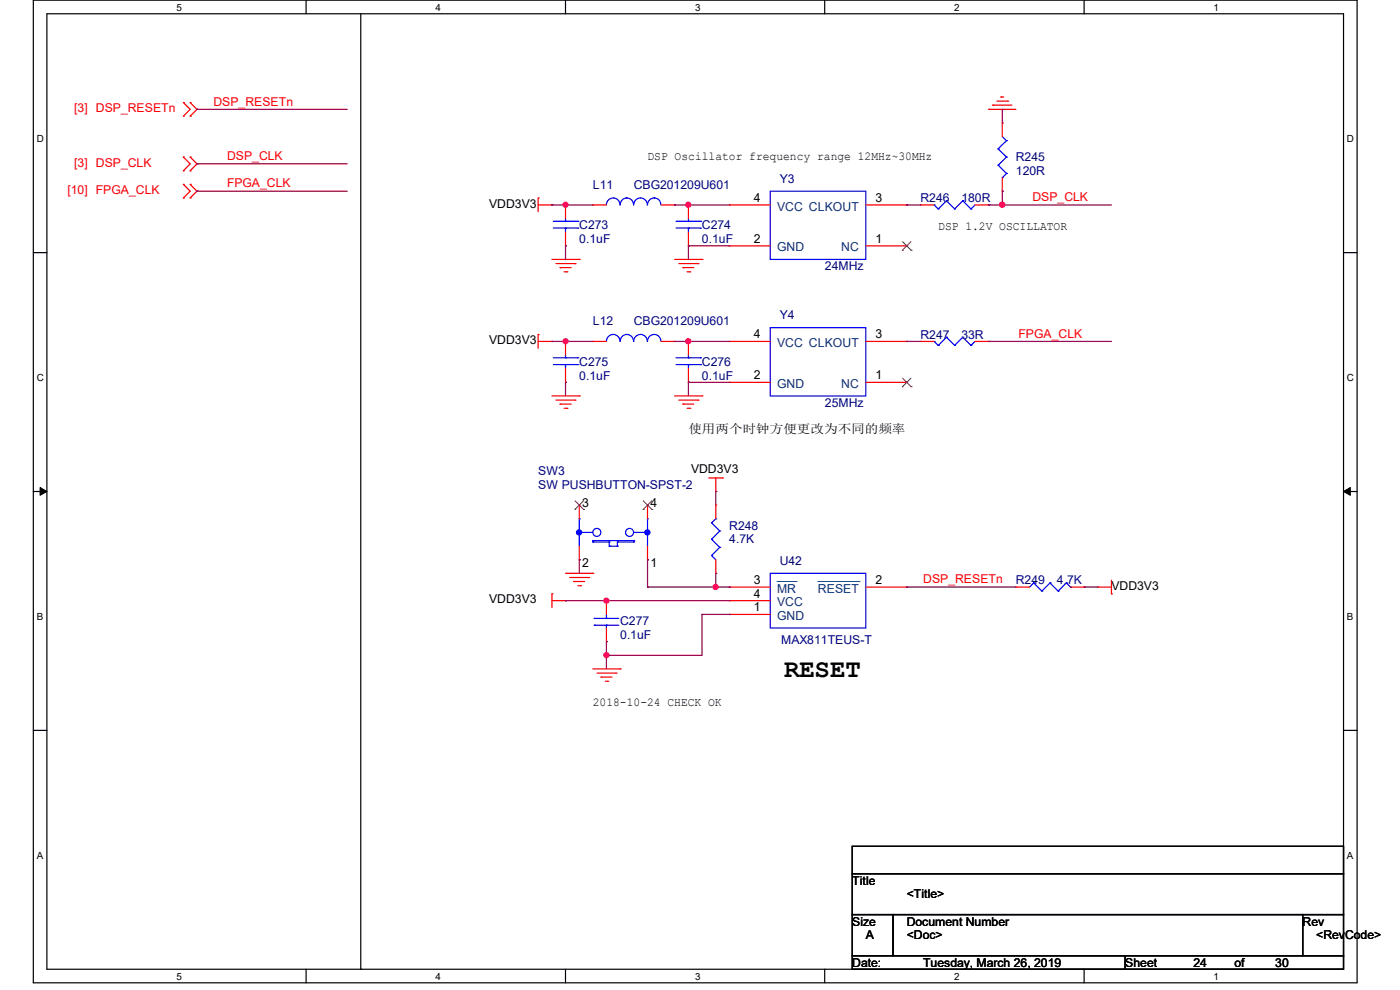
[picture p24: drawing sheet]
<svg xmlns="http://www.w3.org/2000/svg" width="297mm" height="210mm" viewBox="0 0 297 210" stroke-linecap="round" stroke-linejoin="round" font-family="sans-serif">
<defs><g id="words">
<text font-size="5.5" x="166.3" y="143.6">RESET</text>
<g font-size="2.6" fill="#f00">
<text x="15.7" y="23.8">[3] DSP_RESETn</text>
<text x="45.3" y="22.4">DSP_RESETn</text>
<text x="15.7" y="35.3">[3] DSP_CLK</text>
<text x="48.2" y="34">DSP_CLK</text>
<text x="14.3" y="41.1">[10] FPGA_CLK</text>
<text x="48.2" y="39.8">FPGA_CLK</text>
<text x="219" y="42.7">DSP_CLK</text>
<text x="216.1" y="71.6">FPGA_CLK</text>
<text x="195.9" y="123.7">DSP_RESETn</text>
</g>
<g font-size="2.6">
<text x="137.4" y="34">DSP Oscillator frequency range 12MHz~30MHz</text>
<text x="103.8" y="44.1">VDD3V3</text>
<text x="159.9" y="42.8">4</text>
<text x="185.7" y="42.8">3</text>
<text x="159.9" y="51.5">2</text>
<text x="185.7" y="51.5">1</text>
<text x="199.1" y="48.7">DSP 1.2V OSCILLATOR</text>
<text x="159.9" y="71.8">4</text>
<text x="185.7" y="71.8">3</text>
<text x="103.8" y="73">VDD3V3</text>
<text x="159.9" y="80.5">2</text>
<text x="185.7" y="80.5">1</text>
<text x="146" y="91.9">使用两个时钟方便更改为不同的频率</text>
<text x="146.6" y="100.2">VDD3V3</text>
<text x="123.5" y="107.5">3</text>
<text x="138" y="107.5">4</text>
<text x="123.5" y="120.3">2</text>
<text x="138" y="120.3">1</text>
<text x="159.9" y="123.9">3</text>
<text x="185.7" y="123.9">2</text>
<text x="235.8" y="125.1">VDD3V3</text>
<text x="103.8" y="128">VDD3V3</text>
<text x="159.9" y="126.8">4</text>
<text x="159.9" y="129.7">1</text>
<text x="125.8" y="149.8">2018-10-24 CHECK OK</text>
<text x="180.8" y="187.7">Title</text>
<text x="192.4" y="190.6">&lt;Title&gt;</text>
<text x="180.8" y="196.3">Size</text>
<text x="192.4" y="196.3">Document Number</text>
<text x="276.4" y="196.3">Rev</text>
<text x="183.7" y="199.3">A</text>
<text x="192.4" y="199.3">&lt;Doc&gt;</text>
<text x="279.2" y="199.3">&lt;RevCode&gt;</text>
<text x="180.8" y="205.1">Date:</text>
<text x="195.8" y="205.1">Tuesday, March 26, 2019</text>
<text x="238.7" y="205.1">Sheet</text>
<text x="253.2" y="205.1">24</text>
<text x="261.9" y="205.1">of</text>
<text x="270.5" y="205.1">30</text>
</g>
<g font-size="2.6" fill="#000080">
<text x="215.5" y="34.2">R245</text>
<text x="125.8" y="40">L11</text>
<text x="134.4" y="40">CBG201209U601</text>
<text x="165.4" y="38.8">Y3</text>
<text x="215.5" y="37.1">120R</text>
<text x="195.3" y="42.9">R246</text>
<text x="204" y="42.9">180R</text>
<text x="122.9" y="48.7">C273</text>
<text x="122.9" y="51.6">0.1uF</text>
<text x="148.9" y="48.7">C274</text>
<text x="148.9" y="51.6">0.1uF</text>
<text x="175" y="57.4">24MHz</text>
<text x="125.8" y="69">L12</text>
<text x="134.4" y="69">CBG201209U601</text>
<text x="165.4" y="67.8">Y4</text>
<text x="195.3" y="71.8">R247</text>
<text x="204" y="71.8">33R</text>
<text x="122.9" y="77.6">C275</text>
<text x="148.9" y="77.6">C276</text>
<text x="122.9" y="80.5">0.1uF</text>
<text x="148.9" y="80.5">0.1uF</text>
<text x="175" y="86.3">25MHz</text>
<text x="114.2" y="100.8">SW3</text>
<text x="114.2" y="103.7">SW PUSHBUTTON-SPST-2</text>
<text x="154.7" y="112.4">R248</text>
<text x="154.7" y="115.3">4.7K</text>
<text x="165.4" y="119.9">U42</text>
<text x="215.5" y="124">R249</text>
<text x="224.2" y="124">4.7K</text>
<text x="131.6" y="132.7">C277</text>
<text x="131.6" y="135.6">0.1uF</text>
<text x="165.7" y="136.7">MAX811TEUS-T</text>
</g>
<g font-size="2.6" fill="#004080">
<text x="164.8" y="44.7">VCC CLKOUT</text>
<text x="164.8" y="53.3">GND</text>
<text x="178.4" y="53.3">NC</text>
<text x="164.8" y="73.6">VCC CLKOUT</text>
<text x="164.8" y="82.3">GND</text>
<text x="178.4" y="82.3">NC</text>
<text x="164.8" y="125.7">MR</text>
<text x="173.5" y="125.7">RESET</text>
<text x="164.8" y="128.6">VCC</text>
<text x="164.8" y="131.5">GND</text>
</g>
<g font-size="2.1">
<text x="37.4" y="2.2">5</text>
<text x="92.4" y="2.2">4</text>
<text x="147.4" y="2.2">3</text>
<text x="202.4" y="2.2">2</text>
<text x="257.5" y="2.2">1</text>
<text x="7.8" y="30.1">D</text>
<text x="285.8" y="30.1">D</text>
<text x="7.8" y="80.8">C</text>
<text x="285.8" y="80.8">C</text>
<text x="7.8" y="131.5">B</text>
<text x="285.8" y="131.5">B</text>
<text x="7.8" y="182.2">A</text>
<text x="285.8" y="182.2">A</text>
<text x="37.4" y="207.8">5</text>
<text x="92.4" y="207.8">4</text>
<text x="147.4" y="207.8">3</text>
<text x="202.4" y="207.8">2</text>
<text x="257.5" y="207.8">1</text>
</g>
</g></defs>
<path d="M7.1 0h280.8v208.5h-280.8zM9.9 2.9h275.1v202.7h-275.1z" fill="none" stroke="#000" stroke-width=".25"/>
<g fill="#fff">
<path d="M37.4 .3h1.2v2.4h-1.2z"/>
<path d="M37.4 205.9h1.2v2.3h-1.2z"/>
</g>
<path d="M64.9 0v2.9M64.9 205.6v2.9" fill="none" stroke="#000" stroke-width=".25"/>
<g fill="#fff">
<path d="M92.4 .3h1.2v2.4h-1.2z"/>
<path d="M92.4 205.9h1.2v2.3h-1.2z"/>
</g>
<path d="M120 0v2.9M120 205.6v2.9" fill="none" stroke="#000" stroke-width=".25"/>
<g fill="#fff">
<path d="M147.4 .3h1.2v2.4h-1.2z"/>
<path d="M147.4 205.9h1.2v2.3h-1.2z"/>
</g>
<path d="M175 0v2.9M175 205.6v2.9" fill="none" stroke="#000" stroke-width=".25"/>
<g fill="#fff">
<path d="M202.4 .3h1.2v2.4h-1.2z"/>
<path d="M202.4 205.9h1.2v2.3h-1.2z"/>
</g>
<path d="M230 0v2.9M230 205.6v2.9" fill="none" stroke="#000" stroke-width=".25"/>
<g fill="#fff">
<path d="M257.5 .3h1.1v2.4h-1.1z"/>
<path d="M257.5 205.9h1.1v2.3h-1.1z"/>
<path d="M7.8 28.2h1.5v2.4h-1.5z"/>
<path d="M285.7 28.2h1.5v2.4h-1.5z"/>
<path d="M7.8 78.9h1.5v2.3h-1.5z"/>
<path d="M285.7 78.9h1.5v2.3h-1.5z"/>
</g>
<path d="M7.1 53.6h2.8M285 53.6h2.9" fill="none" stroke="#000" stroke-width=".25"/>
<g fill="#fff">
<path d="M7.8 129.6h1.3v2.3h-1.3z"/>
<path d="M285.7 129.6h1.4v2.3h-1.4z"/>
</g>
<path d="M7.1 104.3h2.8M285 104.3h2.9" fill="none" stroke="#000" stroke-width=".25"/>
<path d="M8.5 103.4l1.4 .9-1.4 .8zM285 104.3l1.5-.9v1.7z" fill="#000" stroke="#000" stroke-width=".21"/>
<g fill="#fff">
<path d="M7.8 180.3h1.3v2.3h-1.3z"/>
<path d="M285.7 180.3h1.4v2.3h-1.4z"/>
</g>
<path d="M76.5 2.9v202.7M7.1 154.9h2.8M285 154.9h2.9M180.8 179.5h104.2v5.8h-104.2zM180.8 185.3h104.2v8.7h-104.2zM180.8 194h8.7v8.7h-8.7zM189.5 194h86.9v8.7h-86.9zM276.4 194h8.6v8.7h-8.6zM76.5 205.6h.1M180.8 202.7h57.9v2.9h-57.9zM238.7 202.7h46.3v2.9h-46.3z" fill="none" stroke="#000" stroke-width=".25"/>
<g fill="none" stroke="#f00" stroke-width=".25">
<path d="M38.9 21.8h.1M38.9 24.6h.1M38.9 33.3h.1M38.9 36.2h.1M38.9 39.1h.1M38.9 21.8l1.4 1.4-1.4 1.4M38.9 33.3l1.4 1.5-1.4 1.4M38.9 39.1l1.4 1.5-1.4 1.4M40.3 24.6h.1M40.3 21.8h.1M40.3 36.2h.1M40.3 33.3h.1"/>
<path d="M40.3 39.1h.1M40.3 21.8l1.5 1.4-1.5 1.4M40.3 33.3l1.5 1.5-1.5 1.4M40.3 39.1l1.5 1.5-1.5 1.4M209.8 23.2h.1M209.8 23.2h5.7M210.6 22.3h.1M210.6 22.3h4.1M211.5 21.5h2.3M212.3 20.6h.1M212.3 20.6h.6M212.6 26.1h.1"/>
<path d="M212.6 26.1v2.9M212.6 37.7v2.9M213.8 21.5h.1M38.9 42h.1M40.3 42h.1M114.2 42h.1M114.2 43.5h2.9M114.2 42v2.9M117.1 43.5h.1M117.1 55h5.8M117.9 55.9h4.1M118.8 56.8h.1"/>
<path d="M118.8 56.8h2.4M119.7 57.7h.6M120 43.5h.1M120 52.2h.1M120 43.5v2.9M120 49.2v3M120.3 57.7h.1M122 55.9h.1M122.9 55h.1M125.8 43.5h.1M125.8 43.5h2.9M140.3 43.5h2.8"/>
<path d="M143.1 43.5h.1M143.1 55h5.8M144 55.9h4.1M144.9 56.8h.1M144.9 56.8h2.3M145.8 57.7h.5M146 43.5h.1M146 52.2h.1M146 43.5v2.9M146 49.2v3M146.3 57.7h.1M148.1 55.9h.1"/>
<path d="M148.9 55h.1M154.7 43.5h.1M154.7 52.2h.1M154.7 43.5h8.7M154.7 52.2h8.7M183.7 43.5h8.7M183.7 52.2h8.7M192.4 43.5h.1M192.4 52.2h.1M195.3 43.5h.1M195.3 43.5h2.9M206.8 43.5h3"/>
<path d="M209.8 43.5h.1M212.6 40.6h.1M114.2 71h.1M114.2 71v2.9M114.2 72.4h2.9M117.1 72.4h.1M120 72.4h.1M120 72.4v2.9M120 78.2v2.9M125.8 72.4h.1M125.8 72.4h2.9M140.3 72.4h2.8"/>
<path d="M143.1 72.4h.1M146 72.4h.1M146 72.4v2.9M146 78.2v2.9M154.7 72.4h.1M154.7 72.4h8.7M183.7 72.4h8.7M192.4 72.4h.1M195.3 72.4h.1M195.3 72.4h2.9M206.8 72.4h3M209.8 72.4h.1"/>
<path d="M117.1 84h5.8M117.9 84.9h4.1M118.8 85.7h.1M118.8 85.7h2.4M119.7 86.6h.6M120 81.1h.1M120.3 86.6h.1M122 84.9h.1M122.9 84h.1M143.1 84h5.8M144 84.9h4.1M144.9 85.7h.1"/>
<path d="M144.9 85.7h2.3M145.8 86.6h.5M146 81.1h.1M146.3 86.6h.1M148.1 84.9h.1M148.9 84h.1M154.7 81.1h.1M154.7 81.1h8.7M183.7 81.1h8.7M192.4 81.1h.1M122.9 118.7h.1M122.9 107.1h.1"/>
<path d="M122.9 107.1v3M122.9 115.9v2.8M137.4 118.7h.1M137.4 107.1h.1M137.4 107.1v3M137.4 115.9v2.8M150.4 101.4h2.9M151.8 104.3h.1M151.8 107.1h.1M151.8 101.4v2.9M151.8 107.1v3M151.8 118.7v2.9"/>
<path d="M153.3 101.4h.1M117.1 126h.1M117.1 127.4h2.9M117.1 126v2.9M120 127.4h.1M120 121.6h5.8M120.9 122.5h4M121.7 123.4h.1M121.7 123.4h2.3M122.6 124.2h.5M123.1 124.2h.1M124.9 122.5h.1"/>
<path d="M125.8 121.6h.1M128.7 136.1h.1M128.7 127.4h.1M128.7 127.4v2.9M128.7 133.2v2.9M151.8 121.6h.1M154.7 124.5h.1M154.7 127.4h.1M154.7 130.3h.1M154.7 124.5h8.7M154.7 127.4h8.7M154.7 130.3h8.7"/>
<path d="M183.7 124.5h8.7M192.4 124.5h.1M215.5 124.5h.1M215.5 124.5h2.9M227.1 124.5h2.9M230 124.5h.1M232.9 124.5h.1M232.9 124.5h2.9M235.8 126h.1M235.8 123.1v2.9M125.8 141.9h5.8M126.7 142.8h4"/>
<path d="M127.5 143.6h.1M127.5 143.6h2.3M128.4 144.5h.5M128.9 144.5h.1M130.7 142.8h.1M131.6 141.9h.1"/>
</g>
<g fill="none" stroke="#00f" stroke-width=".25">
<path d="M211.8 31.6h.1M211.8 35.1h.1M211.8 31.6l1.7 1.7M211.8 35.1l1.7 1.7M212.6 37.7h.1M212.6 29l.9 .8M213.5 29.8h.1M213.5 33.3h.1M213.5 36.8h.1M213.5 29.8l-1.7 1.8M213.5 33.3l-1.7 1.8M213.5 36.8l-.9 .9"/>
<path d="M117.4 48.4h5.2M117.4 46.9h5.2M120 46.9h.1M120 48.4h.1M120 46.4v.5M120 48.4v.8M122.6 48.4h.1M122.6 46.9h.1M131.5 43.5a1.44 1.44 0 0 0-1.4-1.5 1.44 1.44 0 0 0-1.4 1.5M134.4 43.5v-.1a1.43 1.43 0 0 0-1.4-1.4 1.43 1.43 0 0 0-1.4 1.5M137.3 43.5a1.44 1.44 0 0 0-1.4-1.5 1.44 1.44 0 0 0-1.4 1.5M140.2 43.5v-.1a1.43 1.43 0 0 0-1.4-1.4 1.43 1.43 0 0 0-1.4 1.5"/>
<path d="M143.4 48.4h5.2M143.4 46.9h5.2M146 46.9h.1M146 48.4h.1M146 46.4v.5M146 48.4v.8M148.6 48.4h.1M148.6 46.9h.1M163.4 40.6h20.3v14.4h-20.3zM198.2 43.5h.1M198.2 43.5l.9 .8M199.1 44.3h.1"/>
<path d="M200.8 42.6h.1M200.8 42.6l1.7 1.7M200.8 42.6l-1.7 1.7M202.5 44.3h.1M204.3 42.6h.1M204.3 42.6l1.7 1.7M204.3 42.6l-1.8 1.7M206 44.3h.1M206.8 43.5l-.8 .8M117.4 77.3h5.2M117.4 75.9h5.2M120 75.9h.1"/>
<path d="M120 77.3h.1M120 75.3v.6M120 77.3v.9M122.6 77.3h.1M122.6 75.9h.1M128.7 72.4a1.44 1.44 0 0 1 1.4-1.4 1.44 1.44 0 0 1 1.4 1.4M131.6 72.4a1.43 1.43 0 0 1 1.4-1.4 1.43 1.43 0 0 1 1.4 1.4M134.5 72.4a1.44 1.44 0 0 1 1.4-1.4 1.44 1.44 0 0 1 1.4 1.4M137.4 72.4a1.43 1.43 0 0 1 1.4-1.4 1.43 1.43 0 0 1 1.4 1.4M143.4 77.3h5.2M143.4 75.9h5.2M146 75.9h.1"/>
<path d="M146 77.3h.1M146 75.3v.6M146 77.3v.9M148.6 77.3h.1M148.6 75.9h.1M163.4 69.5h20.3v14.5h-20.3zM198.2 72.4h.1M198.2 72.4l.9 .9M199.1 73.3h.1M200.8 71.5h.1M200.8 71.5l1.7 1.8M200.8 71.5l-1.7 1.8"/>
<path d="M202.5 73.3h.1M204.3 71.5h.1M204.3 71.5l1.7 1.8M204.3 71.5l-1.8 1.8M206 73.3h.1M206.8 72.4l-.8 .9M122.9 112.9h.1M122.9 110.1h.1M122.9 112.9h2.9M122.9 110.1v5.8M125.8 114.7h.1M125.8 115h.1"/>
<path d="M125.8 114.7h8.7M125.8 114.7v.3M125.8 115h3.4M129.2 115h.1M129.2 115.9h.1M129.2 115v.9M129.2 115.9h1.8M131 115.9h.1M131 115h.1M131 115h3.5M131 115v.9M134.5 115h.1"/>
<path d="M134.5 114.7h.1M134.5 114.7v.3M134.5 112.9h2.9M137.4 112.9h.1M137.4 110.1h.1M137.4 110.1v5.8M151 117.9h.1M151 114.4h.1M151 110.9h.1M151 117.9l.8 .8M151 114.4l1.7 1.7M151 110.9l1.7 1.7"/>
<path d="M151.8 110.1h.1M151.8 110.1l-.8 .8M152.7 116.1h.1M152.7 112.6h.1M152.7 116.1l-1.7 1.8M152.7 112.6l-1.7 1.8M126.1 131.2h.1M126.1 132.6h.1M126.1 131.2h5.2M126.1 132.6h5.2M128.7 132.6h.1M128.7 131.2h.1"/>
<path d="M128.7 130.3v.9M128.7 132.6v.6M163.4 121.6h20.3v11.6h-20.3zM219.3 123.7h.1M219.3 123.7l-.9 .8M219.3 123.7l1.7 1.7M221 125.4h.1M222.8 123.7h.1M222.8 123.7l-1.8 1.7M222.8 123.7l1.7 1.7M224.5 125.4h.1M226.2 123.7h.1"/>
<path d="M226.2 123.7l-1.7 1.7M226.2 123.7l.9 .8M227.1 124.5h.1"/>
<circle cx="126.6" cy="112.9" r=".85"/>
<circle cx="133.6" cy="112.9" r=".85"/>
</g>
<g fill="none" stroke="#804000" stroke-width=".21">
<path d="M191.4 53.1h.1M191.5 51.3l1.8 1.8M193.3 51.3l-1.9 1.8M193.3 53.1h.1M191.4 82h.1M191.5 80.2l1.8 1.8M193.3 80.2l-1.9 1.8M193.3 82h.1M122 108.1h.1M122 106.3l1.8 1.8M123.8 106.3l-1.8 1.8M123.8 108.1h.1"/>
<path d="M136.4 108.1h.1M136.5 106.3l1.8 1.8M138.3 106.3l-1.9 1.8M138.3 108.1h.1"/>
</g>
<path d="M164.8 123.4h4.1M168.9 123.4h.1M173.5 123.4h8.7M182.2 123.4h.1" fill="none" stroke="#004080" stroke-width=".21"/>
<g fill="#00f" stroke="#00f" stroke-width=".25">
<circle cx="122.9" cy="112.9" r=".54"/>
<circle cx="137.3" cy="112.9" r=".54"/>
</g>
<g fill="none" stroke="#800040" stroke-width=".25">
<path d="M41.8 23.2h.1M41.8 34.8h.1M41.8 23.2h31.9M41.8 34.8h31.9M212.6 23.2h.1M212.6 23.2v2.9M41.8 40.6h.1M41.8 40.6h31.9M117.1 43.5h.1M117.1 43.5h8.7M120 43.5h.1M120 52.2h.1"/>
<path d="M120 52.2v2.8M143.1 43.5h.1M143.1 43.5h11.6M146 43.5h.1M146 52.2h.1M146 52.2h8.7M146 52.2v2.8M192.4 43.5h.1M192.4 43.5h2.9M209.8 43.5h.1M209.8 43.5h26M212.6 43.5h.1"/>
<path d="M212.6 40.6h.1M212.6 40.6v2.9M117.1 72.4h.1M117.1 72.4h8.7M120 72.4h.1M143.1 72.4h.1M143.1 72.4h11.6M146 72.4h.1M192.4 72.4h.1M192.4 72.4h2.9M209.8 72.4h.1M209.8 72.4h26"/>
<path d="M120 81.1h.1M120 81.1v2.9M146 81.1h.1M146 81.1v2.9M146 81.1h8.7M122.9 118.7h.1M122.9 118.7v2.9M137.4 118.7h.1M137.4 118.7v5.8M151.8 104.3h.1M151.8 104.3v2.8M120 127.4h.1"/>
<path d="M120 127.4h34.7M128.7 136.1h.1M128.7 139h.1M128.7 127.4h.1M128.7 136.1v5.8M137.4 124.5h.1M137.4 124.5h17.3M148.9 130.3h.1M148.9 130.3v8.7h-20.2M148.9 130.3h5.8M151.8 121.6h.1M151.8 121.6v2.9"/>
<path d="M154.7 130.3h.1M154.7 124.5h.1M192.4 124.5h.1M192.4 124.5h23.1M230 124.5h.1M230 124.5h2.9"/>
</g>
<g fill="#f0f" stroke="#f0f" stroke-width=".25">
<circle cx="120" cy="43.4" r=".54"/>
<circle cx="146" cy="43.4" r=".54"/>
<circle cx="212.6" cy="43.4" r=".56"/>
<circle cx="128.7" cy="139" r=".54"/>
<circle cx="128.7" cy="127.4" r=".54"/>
<circle cx="120" cy="72.4" r=".54"/>
<circle cx="146" cy="72.4" r=".54"/>
<circle cx="151.8" cy="124.5" r=".54"/>
</g>
<use href="#words"/>
</svg>
